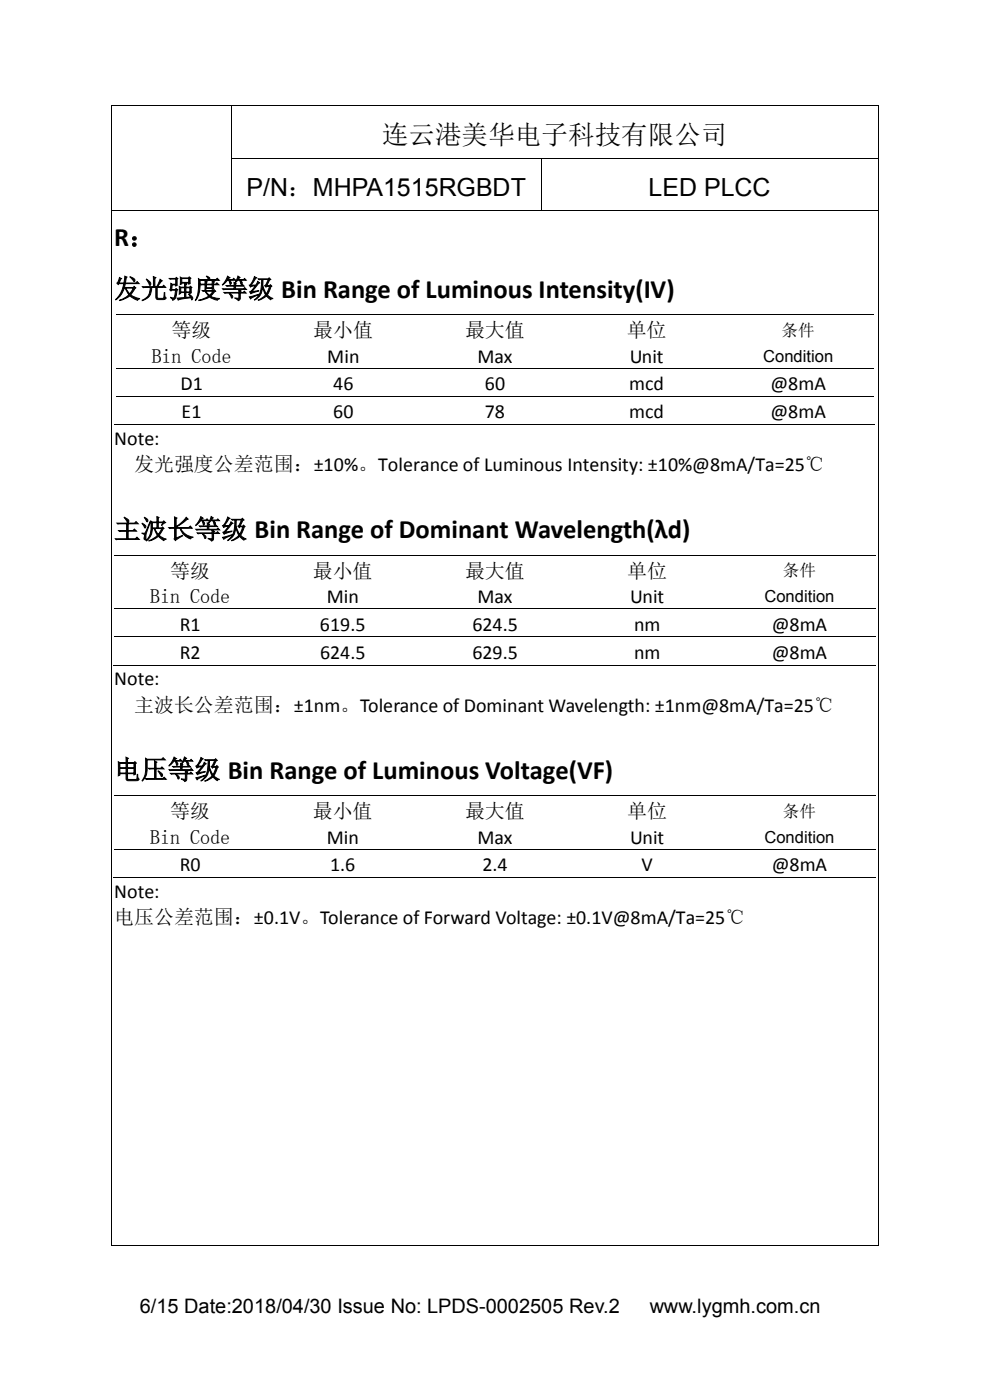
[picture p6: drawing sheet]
<svg xmlns="http://www.w3.org/2000/svg" width="210mm" height="297mm" viewBox="0 0 210 297" stroke-linecap="round" stroke-linejoin="round" font-family="sans-serif">
<defs><g id="words">
<g font-size="5.6">
<text x="81" y="30.6">连云港美华电子科技有限公司</text>
<text x="24.2" y="52.2">R：</text>
<text x="24.2" y="63.2">发光强度等级 Bin Range of Luminous Intensity(IV)</text>
<text x="24.2" y="114.2">主波长等级 Bin Range of Dominant Wavelength(λd)</text>
<text x="24.2" y="165.2">电压等级 Bin Range of Luminous Voltage(VF)</text>
</g>
<g font-size="5.3">
<text x="52.3" y="41.7">P/N：MHPA1515RGBDT</text>
<text x="137.6" y="41.7">LED PLCC</text>
</g>
<g font-size="4.2">
<text x="36.4" y="71.5">等级</text>
<text x="66.5" y="71.5">最小值</text>
<text x="98.6" y="71.5">最大值</text>
<text x="132.9" y="71.5">单位</text>
<text x="32.2" y="77">Bin Code</text>
<text x="69.4" y="77">Min</text>
<text x="101.3" y="77">Max</text>
<text x="133.6" y="77">Unit</text>
<text x="38.3" y="82.8">D1</text>
<text x="70.7" y="82.8">46</text>
<text x="102.9" y="82.8">60</text>
<text x="133.4" y="82.8">mcd</text>
<text x="163.5" y="82.8">@8mA</text>
<text x="38.5" y="88.8">E1</text>
<text x="70.7" y="88.8">60</text>
<text x="102.9" y="88.8">78</text>
<text x="133.4" y="88.8">mcd</text>
<text x="163.5" y="88.8">@8mA</text>
<text x="24.2" y="94.4">Note:</text>
<text x="28.4" y="100">发光强度公差范围：±10%。Tolerance of Luminous Intensity: ±10%@8mA/Ta=25℃</text>
<text x="36.1" y="122.5">等级</text>
<text x="66.3" y="122.5">最小值</text>
<text x="98.6" y="122.5">最大值</text>
<text x="133.1" y="122.5">单位</text>
<text x="31.9" y="128">Bin Code</text>
<text x="69.3" y="128">Min</text>
<text x="101.3" y="128">Max</text>
<text x="133.7" y="128">Unit</text>
<text x="38.1" y="133.8">R1</text>
<text x="67.9" y="133.8">619.5</text>
<text x="100.2" y="133.8">624.5</text>
<text x="134.5" y="133.8">nm</text>
<text x="163.7" y="133.8">@8mA</text>
<text x="38.1" y="139.8">R2</text>
<text x="67.9" y="139.8">624.5</text>
<text x="100.2" y="139.8">629.5</text>
<text x="134.5" y="139.8">nm</text>
<text x="163.7" y="139.8">@8mA</text>
<text x="24.2" y="145.4">Note:</text>
<text x="28.4" y="151">主波长公差范围：±1nm。Tolerance of Dominant Wavelength: ±1nm@8mA/Ta=25℃</text>
<text x="36.1" y="173.5">等级</text>
<text x="66.3" y="173.5">最小值</text>
<text x="98.6" y="173.5">最大值</text>
<text x="133.1" y="173.5">单位</text>
<text x="31.9" y="179">Bin Code</text>
<text x="69.3" y="179">Min</text>
<text x="101.3" y="179">Max</text>
<text x="133.7" y="179">Unit</text>
<text x="38.1" y="184.8">R0</text>
<text x="70" y="184.8">1.6</text>
<text x="102.3" y="184.8">2.4</text>
<text x="136.1" y="184.8">V</text>
<text x="163.7" y="184.8">@8mA</text>
<text x="24.2" y="190.5">Note:</text>
<text x="24.2" y="196">电压公差范围：±0.1V。Tolerance of Forward Voltage: ±0.1V@8mA/Ta=25℃</text>
<text x="29.6" y="278.6">6/15 Date:2018/04/30 Issue No: LPDS-0002505 Rev.2</text>
<text x="137.8" y="278.6">www.lygmh.com.cn</text>
</g>
<g font-size="3.5">
<text x="165.8" y="71.2">条件</text>
<text x="161.9" y="76.7">Condition</text>
<text x="166.1" y="122.3">条件</text>
<text x="162.1" y="127.8">Condition</text>
<text x="166.1" y="173.3">条件</text>
<text x="162.1" y="178.8">Condition</text>
</g>
</g></defs>
<g fill="#000">
<path d="M23.7 22.3h.1v.2h-.1zM23.7 33.4h.1v.2h-.1zM49.1 22.3h.1v.2h-.1zM49.1 33.4h.1v.2h-.1zM114.7 33.4h.2v.2h-.2zM186.2 22.3h.2v.2h-.2zM186.2 33.4h.2v.2h-.2zM23.7 44.5h.1v.2h-.1zM49.1 44.5h.1v.2h-.1zM114.7 44.5h.2v.2h-.2zM186.2 44.5h.2v.2h-.2zM56.7 66.7h.2v.2h-.2z"/>
<path d="M56.7 78.1h.2v.1h-.2zM88.9 66.7h.2v.2h-.2zM88.9 78.1h.2v.1h-.2zM121.1 66.7h.1v.2h-.1zM121.1 78.1h.1v.1h-.1zM153.2 66.7h.2v.2h-.2zM153.2 78.1h.2v.1h-.2zM56.5 90h.1v.2h-.1zM56.7 84h.2v.2h-.2zM88.6 90h.2v.2h-.2zM88.9 84h.2v.2h-.2zM120.8 90h.2v.2h-.2z"/>
<path d="M121.1 84h.1v.2h-.1zM153 90h.2v.2h-.2zM153.2 84h.2v.2h-.2zM56.5 117.7h.2v.2h-.2zM88.9 117.7h.1v.2h-.1zM121.2 117.7h.1v.2h-.1zM153.5 117.7h.1v.2h-.1zM56.5 129.1h.2v.1h-.2zM56.5 135h.2v.2h-.2zM88.9 129.1h.1v.1h-.1zM88.9 135h.1v.2h-.1zM121.2 129.1h.1v.1h-.1z"/>
<path d="M121.2 135h.1v.2h-.1zM153.5 129.1h.1v.1h-.1zM153.5 135h.1v.2h-.1zM56.3 141.1h.1v.1h-.1zM88.6 141.1h.2v.1h-.2zM120.9 141.1h.2v.1h-.2zM153.2 141.1h.2v.1h-.2zM56.5 168.7h.2v.2h-.2zM88.9 168.7h.1v.2h-.1zM121.2 168.7h.1v.2h-.1zM153.5 168.7h.1v.2h-.1zM56.3 186.1h.1v.2h-.1z"/>
<path d="M56.5 180.1h.2v.2h-.2zM88.6 186.1h.2v.2h-.2zM88.9 180.1h.1v.2h-.1zM120.9 186.1h.2v.2h-.2zM121.2 180.1h.1v.2h-.1zM153.2 186.1h.2v.2h-.2zM153.5 180.1h.1v.2h-.1zM23.7 264.1h.1v.1h-.1zM186.2 264.1h.2v.1h-.2z"/>
</g>
<g fill="none" stroke="#000" stroke-width=".21">
<path d="M23.7 22.5v10.9M23.7 33.6v10.9M23.8 22.4h25.3M49.1 22.5v10.9M49.1 33.6v10.9M49.2 22.4h137M49.2 33.5h65.5M114.8 33.6v10.9M114.9 33.5h71.3M186.3 22.5v10.9M186.3 33.6v10.9M23.7 44.7v219.4"/>
<path d="M23.8 44.6h25.3M49.2 44.6h65.5M114.9 44.6h71.3M186.3 44.7v219.4M24.6 66.8h32.1M24.6 78.1h32.1M56.9 66.8h32M56.9 78.1h32M89.1 66.8h32M89.1 78.1h32M121.2 66.8h32M121.2 78.1h32"/>
<path d="M153.4 66.8h32M153.4 78.1h32M24.3 90.1h161.1M24.6 84.1h32.1M56.9 84.1h32M89.1 84.1h32M121.2 84.1h32M153.4 84.1h32M24.2 117.8h32.3M56.7 117.8h32.2M89 117.8h32.2M121.3 117.8h32.2"/>
<path d="M153.6 117.8h32.2M24.2 129.2h32.3M24.2 135.1h32.3M56.7 129.2h32.2M56.7 135.1h32.2M89 129.2h32.2M89 135.1h32.2M121.3 129.2h32.2M121.3 135.1h32.2M153.6 129.2h32.2M153.6 135.1h32.2M24 141.1h161.8"/>
<path d="M24.2 168.8h32.3M56.7 168.8h32.2M89 168.8h32.2M121.3 168.8h32.2M153.6 168.8h32.2M24 186.2h161.8M24.2 180.2h32.3M56.7 180.2h32.2M89 180.2h32.2M121.3 180.2h32.2M153.6 180.2h32.2M23.8 264.2h162.4"/>
</g>
<use href="#words"/>
</svg>
